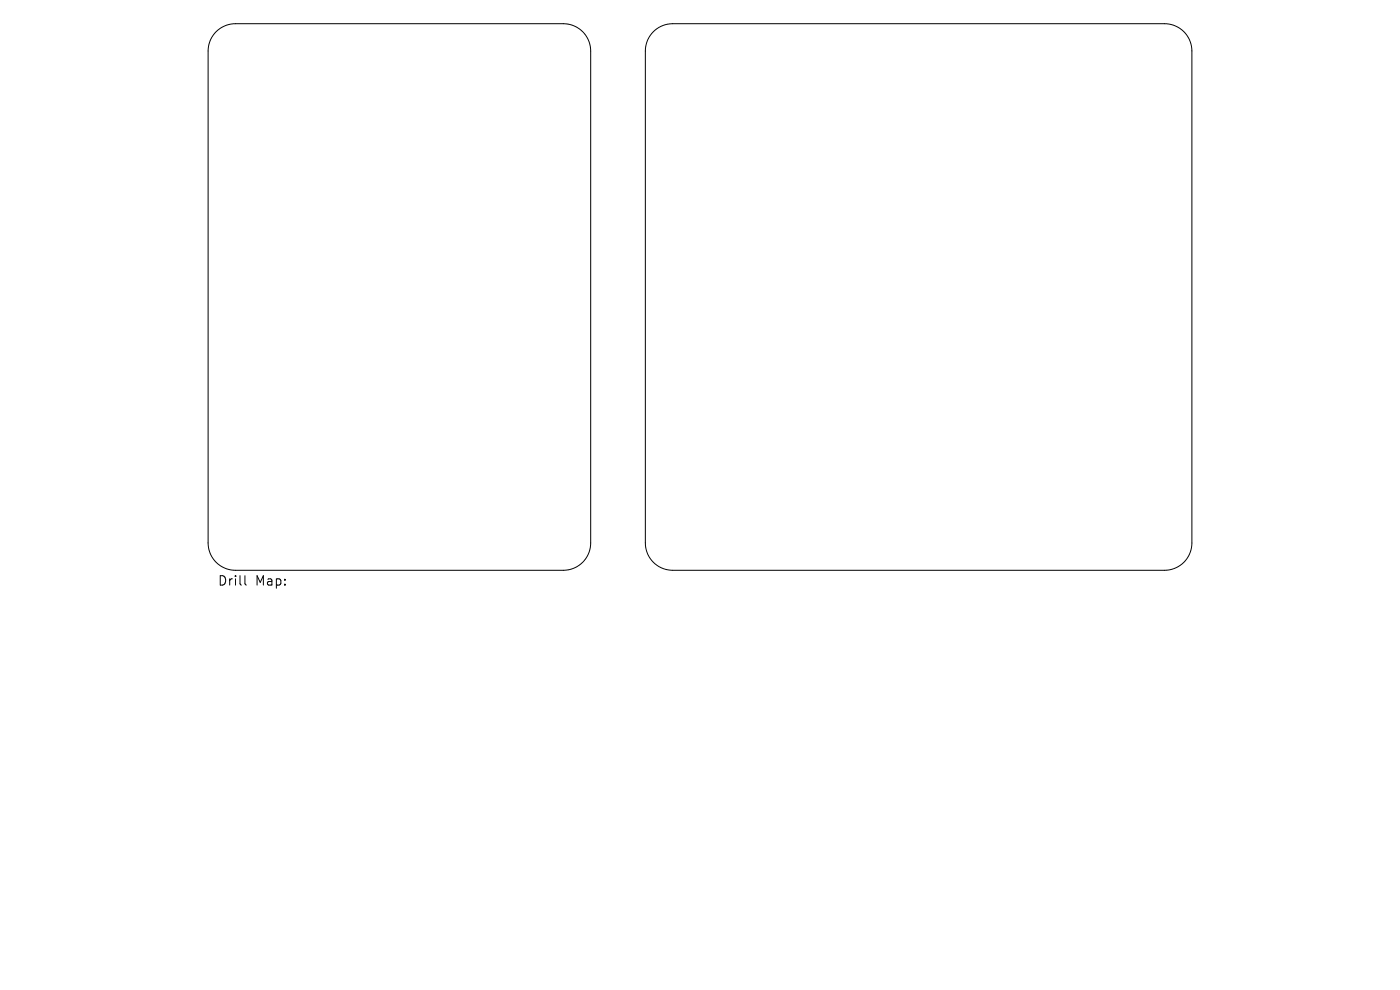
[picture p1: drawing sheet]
<svg xmlns="http://www.w3.org/2000/svg" width="297mm" height="210mm" viewBox="0 0 297 210" stroke-linecap="round" stroke-linejoin="round" font-family="sans-serif">
<defs><g id="words">
<g font-size="2.8">
<text x="46.1" y="124.5">Drill</text>
<text x="54.1" y="124.5">Map:</text>
</g>
</g></defs>
<path d="M45.8 6.7a5.8 5.8 0 0 1 4.1-1.7h69.6a5.8 5.8 0 0 1 5.8 5.8v104.4a5.8 5.8 0 0 1-5.8 5.8h-69.6a5.8 5.8 0 0 1-5.8-5.8v-104.4a5.8 5.8 0 0 1 1.7-4.1zM138.6 6.7a5.8 5.8 0 0 1 4.1-1.7h104.4a5.8 5.8 0 0 1 5.8 5.8v104.4a5.8 5.8 0 0 1-5.8 5.8h-104.4a5.8 5.8 0 0 1-5.8-5.8v-104.4a5.8 5.8 0 0 1 1.7-4.1zM52 122.1v1.7l.3 .3" fill="none" stroke="#000" stroke-width=".21"/>
<use href="#words"/>
</svg>
